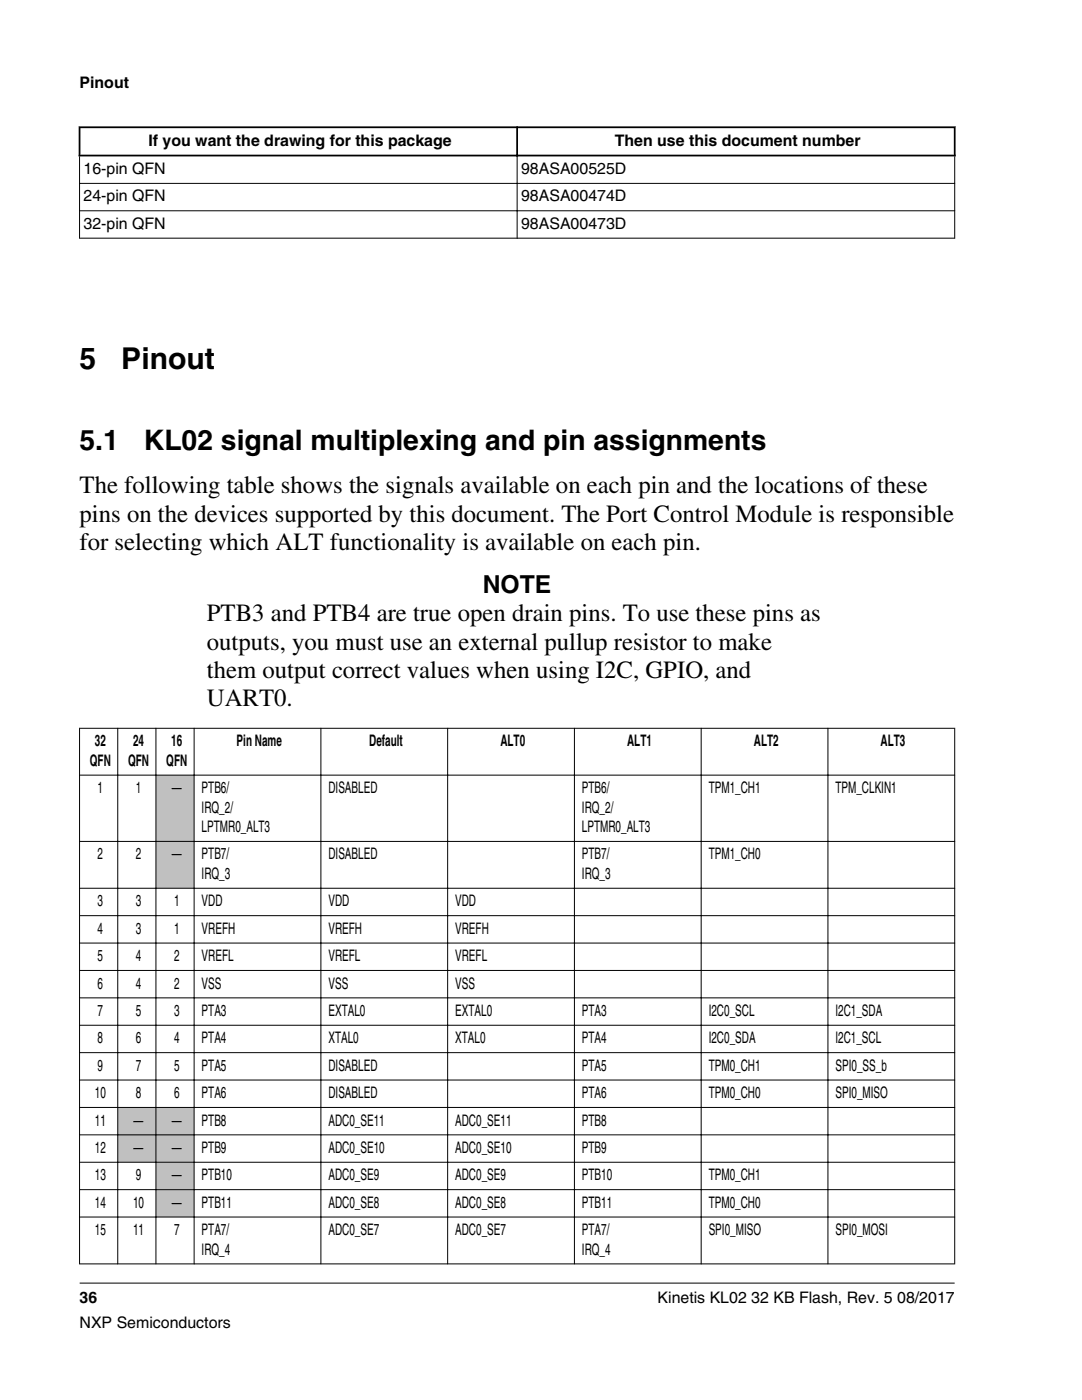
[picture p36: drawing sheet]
<svg xmlns="http://www.w3.org/2000/svg" width="216mm" height="279mm" viewBox="0 0 216 279" stroke-linecap="round" stroke-linejoin="round" font-family="sans-serif">
<defs><g id="words">
<g font-size="6">
<text x="15.9" y="73.7">5</text>
<text x="24.2" y="73.7">Pinout</text>
</g>
<g font-size="5.6">
<text x="15.9" y="89.8">5.1</text>
<text x="28.7" y="89.8">KL02 signal multiplexing and pin assignments</text>
</g>
<g font-size="4.9">
<text x="15.9" y="98.5">The following table shows the signals available on each pin and the locations of these</text>
<text x="15.9" y="104.1">pins on the devices supported by this document. The Port Control Module is responsible</text>
<text x="15.9" y="109.8">for selecting which ALT functionality is available on each pin.</text>
<text x="96.3" y="118.3">NOTE</text>
<text x="41.3" y="124">PTB3 and PTB4 are true open drain pins. To use these pins as</text>
<text x="41.3" y="129.7">outputs, you must use an external pullup resistor to make</text>
<text x="41.3" y="135.3">them output correct values when using I2C, GPIO, and</text>
<text x="41.3" y="141">UART0.</text>
</g>
<g font-size="3.2">
<text x="15.9" y="17.5">Pinout</text>
<text x="29.6" y="29.1">If you want the drawing for this package</text>
<text x="122.7" y="29.1">Then use this document number</text>
<text x="16.7" y="34.7">16-pin QFN</text>
<text x="104" y="34.7">98ASA00525D</text>
<text x="16.7" y="40.2">24-pin QFN</text>
<text x="104" y="40.2">98ASA00474D</text>
<text x="16.7" y="45.7">32-pin QFN</text>
<text x="104" y="45.7">98ASA00473D</text>
<text x="18.9" y="148.9">32</text>
<text x="26.6" y="148.9">24</text>
<text x="34.2" y="148.9">16</text>
<text x="47.2" y="148.9">Pin Name</text>
<text x="73.7" y="148.9">Default</text>
<text x="99.8" y="148.9">ALT0</text>
<text x="125.1" y="148.9">ALT1</text>
<text x="150.4" y="148.9">ALT2</text>
<text x="175.7" y="148.9">ALT3</text>
<text x="17.9" y="152.8">QFN</text>
<text x="25.6" y="152.8">QFN</text>
<text x="33.2" y="152.8">QFN</text>
<text x="19.5" y="158.3">1</text>
<text x="27.1" y="158.3">1</text>
<text x="34.3" y="158.3">—</text>
<text x="40.2" y="158.3">PTB6/</text>
<text x="65.5" y="158.3">DISABLED</text>
<text x="116.1" y="158.3">PTB6/</text>
<text x="141.4" y="158.3">TPM1_CH1</text>
<text x="166.7" y="158.3">TPM_CLKIN1</text>
<text x="40.2" y="162.2">IRQ_2/</text>
<text x="40.2" y="166.1">LPTMR0_ALT3</text>
<text x="116.1" y="162.2">IRQ_2/</text>
<text x="116.1" y="166.1">LPTMR0_ALT3</text>
<text x="19.5" y="171.5">2</text>
<text x="27.1" y="171.5">2</text>
<text x="34.3" y="171.5">—</text>
<text x="40.2" y="171.5">PTB7/</text>
<text x="65.5" y="171.5">DISABLED</text>
<text x="116.1" y="171.5">PTB7/</text>
<text x="141.4" y="171.5">TPM1_CH0</text>
<text x="40.2" y="175.4">IRQ_3</text>
<text x="116.1" y="175.4">IRQ_3</text>
<text x="19.5" y="180.9">3</text>
<text x="27.1" y="180.9">3</text>
<text x="34.7" y="180.9">1</text>
<text x="40.2" y="180.9">VDD</text>
<text x="65.5" y="180.9">VDD</text>
<text x="90.8" y="180.9">VDD</text>
<text x="19.5" y="186.3">4</text>
<text x="19.5" y="191.8">5</text>
<text x="27.1" y="186.3">3</text>
<text x="27.1" y="191.8">4</text>
<text x="34.7" y="186.3">1</text>
<text x="34.7" y="191.8">2</text>
<text x="40.2" y="186.3">VREFH</text>
<text x="40.2" y="191.8">VREFL</text>
<text x="65.5" y="186.3">VREFH</text>
<text x="65.5" y="191.8">VREFL</text>
<text x="90.8" y="186.3">VREFH</text>
<text x="90.8" y="191.8">VREFL</text>
<text x="19.5" y="197.3">6</text>
<text x="27.1" y="197.3">4</text>
<text x="34.7" y="197.3">2</text>
<text x="40.2" y="197.3">VSS</text>
<text x="65.5" y="197.3">VSS</text>
<text x="90.8" y="197.3">VSS</text>
<text x="19.5" y="202.8">7</text>
<text x="27.1" y="202.8">5</text>
<text x="34.7" y="202.8">3</text>
<text x="40.2" y="202.8">PTA3</text>
<text x="65.5" y="202.8">EXTAL0</text>
<text x="90.8" y="202.8">EXTAL0</text>
<text x="116.1" y="202.8">PTA3</text>
<text x="141.4" y="202.8">I2C0_SCL</text>
<text x="166.7" y="202.8">I2C1_SDA</text>
<text x="19.5" y="208.2">8</text>
<text x="27.1" y="208.2">6</text>
<text x="34.7" y="208.2">4</text>
<text x="40.2" y="208.2">PTA4</text>
<text x="65.5" y="208.2">XTAL0</text>
<text x="90.8" y="208.2">XTAL0</text>
<text x="116.1" y="208.2">PTA4</text>
<text x="141.4" y="208.2">I2C0_SDA</text>
<text x="166.7" y="208.2">I2C1_SCL</text>
<text x="19.5" y="213.7">9</text>
<text x="27.1" y="213.7">7</text>
<text x="34.7" y="213.7">5</text>
<text x="40.2" y="213.7">PTA5</text>
<text x="65.5" y="213.7">DISABLED</text>
<text x="116.1" y="213.7">PTA5</text>
<text x="141.4" y="213.7">TPM0_CH1</text>
<text x="166.7" y="213.7">SPI0_SS_b</text>
<text x="18.9" y="219.2">10</text>
<text x="27.1" y="219.2">8</text>
<text x="34.7" y="219.2">6</text>
<text x="40.2" y="219.2">PTA6</text>
<text x="65.5" y="219.2">DISABLED</text>
<text x="116.1" y="219.2">PTA6</text>
<text x="141.4" y="219.2">TPM0_CH0</text>
<text x="166.7" y="219.2">SPI0_MISO</text>
<text x="18.9" y="224.6">11</text>
<text x="26.7" y="224.6">—</text>
<text x="34.3" y="224.6">—</text>
<text x="40.2" y="224.6">PTB8</text>
<text x="65.5" y="224.6">ADC0_SE11</text>
<text x="90.8" y="224.6">ADC0_SE11</text>
<text x="116.1" y="224.6">PTB8</text>
<text x="18.9" y="230.1">12</text>
<text x="26.7" y="230.1">—</text>
<text x="34.3" y="230.1">—</text>
<text x="40.2" y="230.1">PTB9</text>
<text x="65.5" y="230.1">ADC0_SE10</text>
<text x="90.8" y="230.1">ADC0_SE10</text>
<text x="116.1" y="230.1">PTB9</text>
<text x="18.9" y="235.6">13</text>
<text x="27.1" y="235.6">9</text>
<text x="34.3" y="235.6">—</text>
<text x="40.2" y="235.6">PTB10</text>
<text x="65.5" y="235.6">ADC0_SE9</text>
<text x="90.8" y="235.6">ADC0_SE9</text>
<text x="116.1" y="235.6">PTB10</text>
<text x="141.4" y="235.6">TPM0_CH1</text>
<text x="18.9" y="241">14</text>
<text x="26.6" y="241">10</text>
<text x="34.3" y="241">—</text>
<text x="40.2" y="241">PTB11</text>
<text x="65.5" y="241">ADC0_SE8</text>
<text x="90.8" y="241">ADC0_SE8</text>
<text x="116.1" y="241">PTB11</text>
<text x="141.4" y="241">TPM0_CH0</text>
<text x="18.9" y="246.5">15</text>
<text x="26.6" y="246.5">11</text>
<text x="34.7" y="246.5">7</text>
<text x="40.2" y="246.5">PTA7/</text>
<text x="40.2" y="250.4">IRQ_4</text>
<text x="65.5" y="246.5">ADC0_SE7</text>
<text x="90.8" y="246.5">ADC0_SE7</text>
<text x="116.1" y="246.5">PTA7/</text>
<text x="116.1" y="250.4">IRQ_4</text>
<text x="141.4" y="246.5">SPI0_MISO</text>
<text x="166.7" y="246.5">SPI0_MOSI</text>
<text x="15.9" y="260">36</text>
<text x="131.2" y="260">Kinetis KL02 32 KB Flash, Rev. 5 08/2017</text>
<text x="15.9" y="265">NXP Semiconductors</text>
</g>
</g></defs>
<path d="M15.7 25.4h175M15.7 31h175M15.9 25.2v6M103.2 25.2v6M190.5 25.2v6" fill="none" stroke="#000" stroke-width=".35"/>
<path d="M15.8 36.6h174.8M15.9 31.2v16.4M103.2 30.8v16.8M190.5 31.2v16.4M15.8 42.1h174.8M15.8 47.5h174.8" fill="none" stroke="#000" stroke-width=".2"/>
<path d="M15.9 145.3h174.6v106.9h-174.6z" fill-rule="evenodd" fill="#fff"/>
<g fill="#c0c0c0">
<path d="M31.2 154.8h7.4v13h-7.4z" fill-rule="evenodd"/>
<path d="M31.2 168h7.4v9.2h-7.4z" fill-rule="evenodd"/>
<path d="M23.6 221.1h7.4v5.3h-7.4z" fill-rule="evenodd"/>
<path d="M31.2 221.1h7.4v5.3h-7.4z" fill-rule="evenodd"/>
<path d="M23.6 226.6h7.4v5.3h-7.4z" fill-rule="evenodd"/>
<path d="M31.2 226.6h7.4v5.3h-7.4z" fill-rule="evenodd"/>
<path d="M31.2 232h7.4v5.3h-7.4z" fill-rule="evenodd"/>
<path d="M31.2 237.5h7.4v5.3h-7.4z" fill-rule="evenodd"/>
</g>
<g fill="none" stroke="#000" stroke-width=".2">
<path d="M15.8 145.3h174.8M15.8 154.7h174.8M15.9 145.3v107M23.5 145.3v107M31.1 145.3v107M38.7 145.3v107M64 145.3v107M89.3 145.3v107M114.6 145.3v107M139.9 145.3v107M165.2 145.3v107M190.5 145.3v107"/>
<path d="M15.8 167.9h174.8M15.8 177.3h174.8M15.8 182.7h174.8M15.8 188.2h174.8M15.8 193.7h174.8M15.8 199.1h174.8M15.8 204.6h174.8M15.8 210.1h174.8M15.8 215.5h174.8M15.8 221h174.8M15.8 226.5h174.8M15.8 232h174.8"/>
<path d="M15.8 237.4h174.8M15.8 242.9h174.8M15.8 252.2h174.8M15.9 256.1h174.6"/>
</g>
<use href="#words"/>
</svg>
